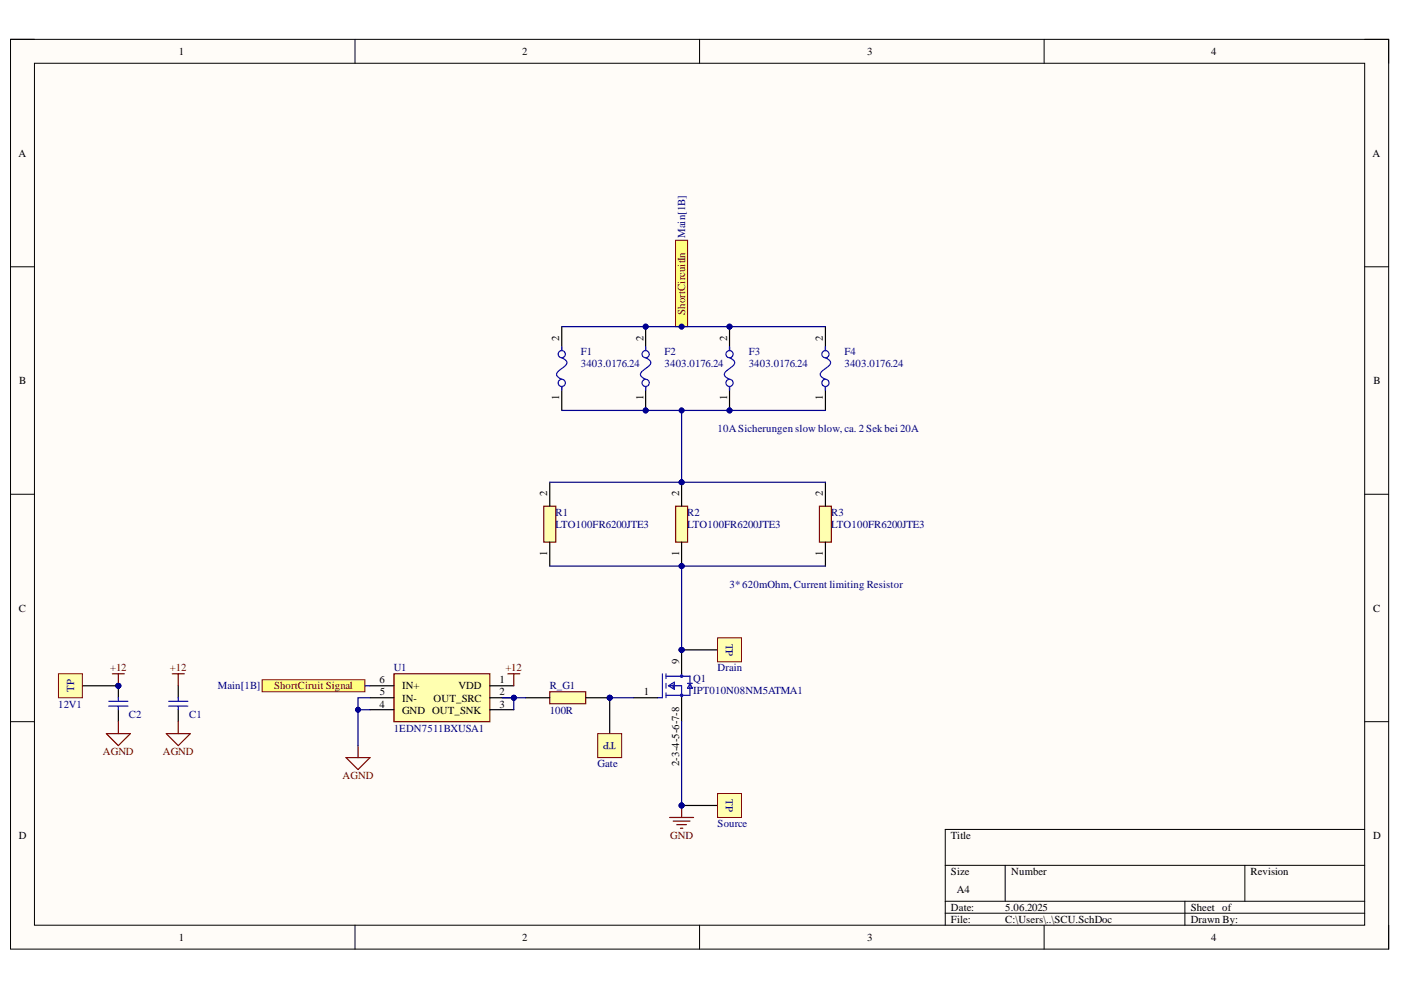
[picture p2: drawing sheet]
<svg xmlns="http://www.w3.org/2000/svg" width="297mm" height="210mm" viewBox="0 0 297 210" stroke-linecap="round" stroke-linejoin="round" font-family="sans-serif">
<defs><g id="words">
<g font-size="2.3">
<text x="37.9" y="11.7">1</text>
<text x="110.7" y="11.7">2</text>
<text x="183.9" y="11.7">3</text>
<text x="256.8" y="11.7">4</text>
<text x="3.9" y="33.3">A</text>
<text x="291" y="33.3">A</text>
<text x="118.6" y="72.3" transform="rotate(-90 118.6 72.3)">2</text>
<text x="136.4" y="72.3" transform="rotate(-90 136.4 72.3)">2</text>
<text x="154.2" y="72.3" transform="rotate(-90 154.2 72.3)">2</text>
<text x="174.5" y="72.3" transform="rotate(-90 174.5 72.3)">2</text>
<text x="4.1" y="81.4">B</text>
<text x="291.2" y="81.4">B</text>
<text x="118.6" y="84.8" transform="rotate(-90 118.6 84.8)">1</text>
<text x="136.4" y="84.8" transform="rotate(-90 136.4 84.8)">1</text>
<text x="154.2" y="84.8" transform="rotate(-90 154.2 84.8)">1</text>
<text x="174.5" y="84.8" transform="rotate(-90 174.5 84.8)">1</text>
<text x="116" y="105.3" transform="rotate(-90 116 105.3)">2</text>
<text x="144" y="105.3" transform="rotate(-90 144 105.3)">2</text>
<text x="174.5" y="105.3" transform="rotate(-90 174.5 105.3)">2</text>
<text x="116" y="117.8" transform="rotate(-90 116 117.8)">1</text>
<text x="144" y="117.8" transform="rotate(-90 144 117.8)">1</text>
<text x="174.5" y="117.8" transform="rotate(-90 174.5 117.8)">1</text>
<text x="4" y="129.7">C</text>
<text x="291.1" y="129.7">C</text>
<text x="144" y="140.8" transform="rotate(-90 144 140.8)">9</text>
<text x="153.9" y="138.5">Tp</text>
<text x="13.2" y="146.2">Tp</text>
<text x="80.4" y="144.9">6</text>
<text x="80.5" y="147.4">5</text>
<text x="85.3" y="146.2">IN+</text>
<text x="85.3" y="148.8">IN-</text>
<text x="91.9" y="148.8">OUT_SRC</text>
<text x="97.2" y="146.2">VDD</text>
<text x="105.9" y="144.9">1</text>
<text x="105.9" y="147.4">2</text>
<text x="136.5" y="147.4">1</text>
<text x="80.4" y="150">4</text>
<text x="85.3" y="151.3">GND OUT_SNK</text>
<text x="105.9" y="150">3</text>
<text x="130.1" y="159.8" transform="rotate(-90 130.1 159.8)">Tp</text>
<text x="144" y="162.5" transform="rotate(-90 144 162.5)">2-3-4-5-6-7-8</text>
<text x="153.9" y="171.6">Tp</text>
<text x="4" y="177.9">D</text>
<text x="201.6" y="177.9">Title</text>
<text x="291.1" y="177.9">D</text>
<text x="201.6" y="185.5">Size</text>
<text x="214.4" y="185.5">Number</text>
<text x="265.1" y="185.5">Revision</text>
<text x="202.9" y="189.3">A4</text>
<text x="201.6" y="193.1">Date:</text>
<text x="201.6" y="195.7">File:</text>
<text x="213.1" y="193.1">5.06.2025</text>
<text x="213.1" y="195.7">C:\Users\..\SCU.SchDoc</text>
<text x="252.5" y="193.1">Sheet of</text>
<text x="252.5" y="195.7">Drawn By:</text>
<text x="37.9" y="199.5">1</text>
<text x="110.7" y="199.5">2</text>
<text x="183.9" y="199.5">3</text>
<text x="256.8" y="199.5">4</text>
</g>
<g font-size="2.3" fill="#000080">
<text x="145.3" y="50.4" transform="rotate(-90 145.3 50.4)">Main[1B]</text>
<text x="123.1" y="75.4">F1</text>
<text x="123.1" y="77.9">3403.0176.24</text>
<text x="140.9" y="75.4">F2</text>
<text x="140.9" y="77.9">3403.0176.24</text>
<text x="158.7" y="75.4">F3</text>
<text x="158.7" y="77.9">3403.0176.24</text>
<text x="179" y="75.4">F4</text>
<text x="179" y="77.9">3403.0176.24</text>
<text x="152.1" y="91.7">10ASicherungen slow blow, ca. 2 Sek bei 20A</text>
<text x="117.8" y="109.4">R1</text>
<text x="117.8" y="111.9">LTO100FR6200JTE3</text>
<text x="145.7" y="109.4">R2</text>
<text x="145.7" y="111.9">LTO100FR6200JTE3</text>
<text x="176.3" y="109.4">R3</text>
<text x="176.3" y="111.9">LTO100FR6200JTE3</text>
<text x="154.7" y="124.6">3*620mOhm, Current limiting Resistor</text>
<text x="153.9" y="136.5" transform="rotate(90 153.9 136.5)">TP</text>
<text x="83.5" y="142.3">U1</text>
<text x="152.1" y="142.3">Drain</text>
<text x="15.7" y="146.7" transform="rotate(-90 15.7 146.7)">TP</text>
<text x="46.2" y="146.2">Main[1B]</text>
<text x="116.5" y="146.2">R_G1</text>
<text x="147" y="144.6">Q1</text>
<text x="147" y="147.2">IPT010N08NM5ATMA1</text>
<text x="12.3" y="150">12V1</text>
<text x="27.3" y="152.3">C2</text>
<text x="40.1" y="152.3">C1</text>
<text x="83.5" y="155.1">1EDN7511BXUSA1</text>
<text x="116.5" y="151.3">100R</text>
<text x="130.6" y="157.3" transform="rotate(-180 130.6 157.3)">TP</text>
<text x="126.7" y="162.7">Gate</text>
<text x="153.9" y="169.5" transform="rotate(90 153.9 169.5)">TP</text>
<text x="152.1" y="175.4">Source</text>
</g>
<g font-size="2.3" fill="#800000">
<text x="145.3" y="66.7" transform="rotate(-90 145.3 66.7)">ShortCircuitIn</text>
<text x="23.3" y="142.3">+12</text>
<text x="36" y="142.3">+12</text>
<text x="107.2" y="142.3">+12</text>
<text x="58.1" y="146.2">ShortCiruit Signal</text>
<text x="21.8" y="160.2">AGND</text>
<text x="34.5" y="160.2">AGND</text>
<text x="72.6" y="165.2">AGND</text>
<text x="142.1" y="177.9">GND</text>
</g>
</g></defs>
<path d="M2.2 8.3h292.2v192.9h-292.2z" fill-rule="evenodd" fill="#fffcf8"/>
<path d="M2.2 8.3h292.2v192.9h-292.2z" fill="none" stroke="#000" stroke-width=".21"/>
<path d="M7.3 13.4h282v182.8h-282z" fill-rule="evenodd" fill="#fffcf8"/>
<g fill="none" stroke="#000" stroke-width=".21">
<path d="M2.2 8.3h5.1M7.3 13.4h282v182.8h-282zM75.3 8.3v5.1M148.3 8.3v5.1M221.4 8.3v5.1M289.3 8.3h5.1v5.1M2.2 56.6h5.1M289.3 56.6h5.1M2.2 104.8h5.1M289.3 104.8h5.1M2.2 153h5.1M289.3 153h5.1"/>
<path d="M289.3 175.9h-88.9v20.3M75.3 196.2v5M148.3 196.2v5M200.4 183.5h88.9M200.4 191.1h88.9M200.4 193.6h88.9M213.1 183.5v7.6M221.4 196.2v5M251.2 191.1v5.1M263.9 183.5v7.6M294.4 196.2v5"/>
</g>
<path d="M115.3 107.3h2.5v7.6h-2.5z" fill-rule="evenodd" fill="#ffffb0"/>
<path d="M115.3 107.3h2.5v7.6h-2.5z" fill="none" stroke="#800000" stroke-width=".25"/>
<path d="M116.6 102.3v5M116.6 114.9v5.1" fill="none" stroke="#000" stroke-width=".25"/>
<circle cx="144.5" cy="120" r=".51" fill="#000080"/>
<circle cx="144.5" cy="120" r=".51" fill="none" stroke="#000080" stroke-width=".21"/>
<circle cx="144.5" cy="102.3" r=".51" fill="#000080"/>
<circle cx="144.5" cy="102.3" r=".51" fill="none" stroke="#000080" stroke-width=".21"/>
<path d="M143.2 107.3h2.6v7.6h-2.6z" fill-rule="evenodd" fill="#ffffb0"/>
<path d="M143.2 107.3h2.6v7.6h-2.6z" fill="none" stroke="#800000" stroke-width=".25"/>
<path d="M144.5 114.9v5.1" fill="none" stroke="#000" stroke-width=".25"/>
<circle cx="144.5" cy="120" r=".51" fill="#000080"/>
<circle cx="144.5" cy="120" r=".51" fill="none" stroke="#000080" stroke-width=".21"/>
<path d="M144.5 102.3v5" fill="none" stroke="#000" stroke-width=".25"/>
<circle cx="144.5" cy="102.3" r=".51" fill="#000080"/>
<circle cx="144.5" cy="102.3" r=".51" fill="none" stroke="#000080" stroke-width=".21"/>
<path d="M173.7 107.3h2.6v7.6h-2.6z" fill-rule="evenodd" fill="#ffffb0"/>
<path d="M173.7 107.3h2.6v7.6h-2.6z" fill="none" stroke="#800000" stroke-width=".25"/>
<path d="M175 102.3v5M175 114.9v5.1" fill="none" stroke="#000" stroke-width=".25"/>
<circle cx="154.7" cy="87" r=".51" fill="#000080"/>
<circle cx="154.7" cy="87" r=".51" fill="none" stroke="#000080" stroke-width=".21"/>
<circle cx="154.7" cy="69.3" r=".51" fill="#000080"/>
<circle cx="154.7" cy="69.3" r=".51" fill="none" stroke="#000080" stroke-width=".21"/>
<path d="M154.7 81.9v5.1" fill="none" stroke="#000" stroke-width=".25"/>
<circle cx="154.7" cy="87" r=".51" fill="#000080"/>
<circle cx="154.7" cy="87" r=".51" fill="none" stroke="#000080" stroke-width=".21"/>
<path d="M154.7 69.3v5" fill="none" stroke="#000" stroke-width=".25"/>
<circle cx="154.7" cy="69.3" r=".51" fill="#000080"/>
<circle cx="154.7" cy="69.3" r=".51" fill="none" stroke="#000080" stroke-width=".21"/>
<g fill="none" stroke="#00f" stroke-width=".25">
<path d="M154.7 75.9a1.1 1.1 0 0 1 1 1.3l-1.4 1.2a.95 .95 0 0 0-.7 .9 .95 .95 0 0 0 .7 1l.4 .1M154.7 73.6v.7M175 75.9a1.1 1.1 0 0 1 1 1.3l-1.4 1.2a.95 .95 0 0 0-.7 .9 .95 .95 0 0 0 .8 1l.3 .1M175 73.6v.7M154.7 81.9v.8M175 82v.7"/>
<circle cx="154.7" cy="75.1" r=".76"/>
<circle cx="175" cy="75.1" r=".76"/>
<circle cx="154.7" cy="81.2" r=".76"/>
<circle cx="175" cy="81.2" r=".76"/>
</g>
<path d="M175 69.3v5M175 82v5" fill="none" stroke="#000" stroke-width=".25"/>
<circle cx="136.9" cy="87" r=".51" fill="#000080"/>
<circle cx="136.9" cy="87" r=".51" fill="none" stroke="#000080" stroke-width=".21"/>
<circle cx="136.9" cy="69.3" r=".51" fill="#000080"/>
<circle cx="136.9" cy="69.3" r=".51" fill="none" stroke="#000080" stroke-width=".21"/>
<path d="M136.9 81.9v5.1" fill="none" stroke="#000" stroke-width=".25"/>
<circle cx="136.9" cy="87" r=".51" fill="#000080"/>
<circle cx="136.9" cy="87" r=".51" fill="none" stroke="#000080" stroke-width=".21"/>
<path d="M136.9 69.3v5" fill="none" stroke="#000" stroke-width=".25"/>
<circle cx="136.9" cy="69.3" r=".51" fill="#000080"/>
<circle cx="136.9" cy="69.3" r=".51" fill="none" stroke="#000080" stroke-width=".21"/>
<g fill="none" stroke="#00f" stroke-width=".25">
<path d="M119.1 75.9a1.1 1.1 0 0 1 1 1.3l-1.4 1.2a.94 .94 0 0 0-.4 1.5l.8 .5M119.1 73.6v.7M136.9 75.9a1.1 1.1 0 0 1 1 1.3l-1.4 1.2a.95 .95 0 0 0-.7 .9 .95 .95 0 0 0 .8 1l.3 .1M136.9 73.6v.7M119.1 81.9v.8M136.9 81.9v.8"/>
<circle cx="119.1" cy="75.1" r=".76"/>
<circle cx="136.9" cy="75.1" r=".76"/>
<circle cx="119.1" cy="81.2" r=".76"/>
<circle cx="136.9" cy="81.2" r=".76"/>
</g>
<path d="M119.1 69.3v5M119.1 81.9v5.1" fill="none" stroke="#000" stroke-width=".25"/>
<path d="M142 173.3h5.1M142.7 174.1h3.6M143.5 174.8h2M144.3 175.6h.5M144.5 170.8v2.5" fill="none" stroke="#800000" stroke-width=".25"/>
<circle cx="144.5" cy="170.8" r=".51" fill="#000080"/>
<circle cx="144.5" cy="170.8" r=".51" fill="none" stroke="#000080" stroke-width=".21"/>
<circle cx="144.5" cy="137.8" r=".51" fill="#000080"/>
<circle cx="144.5" cy="137.8" r=".51" fill="none" stroke="#000080" stroke-width=".21"/>
<g fill="none" stroke="#00f" stroke-width=".25">
<path d="M140.4 142.9v5h-1M141.2 142.9v1M141.2 144.9v1M141.2 146.9v1M141.2 143.4h5.1v4h-5.1M141.7 145.4l1.3-.8v1.6zM142 145.4h2.5v2.5M142.7 145.1v.8M144.5 142.9v.5M145.8 144.9h1M146.3 144.9l.5 1h-1z"/>
<circle cx="144.5" cy="143.4" r=".25"/>
<circle cx="144.5" cy="147.4" r=".25"/>
</g>
<path d="M144.5 137.8v5.1M134.3 147.9h5.1M144.5 147.9v5.1" fill="none" stroke="#000" stroke-width=".25"/>
<circle cx="144.5" cy="137.8" r=".51" fill="#000080"/>
<circle cx="144.5" cy="137.8" r=".51" fill="none" stroke="#000080" stroke-width=".21"/>
<circle cx="108.9" cy="147.9" r=".51" fill="#000080"/>
<circle cx="108.9" cy="147.9" r=".51" fill="none" stroke="#000080" stroke-width=".21"/>
<path d="M83.5 142.9h20.4v10.1h-20.4z" fill-rule="evenodd" fill="#ffffb0"/>
<path d="M83.5 142.9h20.4v10.1h-20.4z" fill="none" stroke="#800000" stroke-width=".25"/>
<path d="M103.9 145.4h5M103.9 147.9h5" fill="none" stroke="#000" stroke-width=".25"/>
<circle cx="108.9" cy="147.9" r=".51" fill="#000080"/>
<circle cx="108.9" cy="147.9" r=".51" fill="none" stroke="#000080" stroke-width=".21"/>
<path d="M78.4 150.5h5.1M78.4 145.4h5.1M78.4 147.9h5.1M103.9 150.5h5" fill="none" stroke="#000" stroke-width=".25"/>
<path d="M107.7 142.9h2.5M108.9 142.9v2.5" fill="none" stroke="#800000" stroke-width=".25"/>
<circle cx="129.3" cy="147.9" r=".51" fill="#000080"/>
<circle cx="129.3" cy="147.9" r=".51" fill="none" stroke="#000080" stroke-width=".21"/>
<path d="M116.6 146.7h7.6v2.5h-7.6z" fill-rule="evenodd" fill="#ffffb0"/>
<path d="M116.6 146.7h7.6v2.5h-7.6z" fill="none" stroke="#800000" stroke-width=".25"/>
<path d="M124.2 147.9h5.1" fill="none" stroke="#000" stroke-width=".25"/>
<circle cx="129.3" cy="147.9" r=".51" fill="#000080"/>
<circle cx="129.3" cy="147.9" r=".51" fill="none" stroke="#000080" stroke-width=".21"/>
<path d="M37.8 145.4v2.5M37.8 150.5v2.5M111.5 147.9h5.1" fill="none" stroke="#000" stroke-width=".25"/>
<path d="M35.8 148.7h4M35.8 149.7h4M37.8 147.9v.8M37.8 149.7v.8" fill="none" stroke="#00f" stroke-width=".25"/>
<path d="M36.5 142.9h2.6M37.8 142.9v2.5" fill="none" stroke="#800000" stroke-width=".25"/>
<path d="M55.6 144.1h21.8v2.6h-21.8z" fill-rule="evenodd" fill="#ffff80"/>
<path d="M55.6 144.1h21.8v2.6h-21.8z" fill="none" stroke="#800000" stroke-width=".21"/>
<path d="M143.2 50.9h2.6v18.4h-2.6z" fill-rule="evenodd" fill="#ffff80"/>
<path d="M143.2 50.9h2.6v18.4h-2.6z" fill="none" stroke="#800000" stroke-width=".21"/>
<circle cx="144.5" cy="69.3" r=".51" fill="#000080"/>
<circle cx="144.5" cy="69.3" r=".51" fill="none" stroke="#000080" stroke-width=".21"/>
<circle cx="25.1" cy="145.4" r=".51" fill="#000080"/>
<circle cx="25.1" cy="145.4" r=".51" fill="none" stroke="#000080" stroke-width=".21"/>
<path d="M25.1 145.4v2.5" fill="none" stroke="#000" stroke-width=".25"/>
<circle cx="25.1" cy="145.4" r=".51" fill="#000080"/>
<circle cx="25.1" cy="145.4" r=".51" fill="none" stroke="#000080" stroke-width=".21"/>
<path d="M25.1 150.5v2.5" fill="none" stroke="#000" stroke-width=".25"/>
<path d="M23.1 148.7h4M23.1 149.7h4M25.1 147.9v.8M25.1 149.7v.8" fill="none" stroke="#00f" stroke-width=".25"/>
<path d="M23.8 142.9h2.6M25.1 142.9v2.5" fill="none" stroke="#800000" stroke-width=".25"/>
<circle cx="25.1" cy="145.4" r=".51" fill="#000080"/>
<circle cx="25.1" cy="145.4" r=".51" fill="none" stroke="#000080" stroke-width=".21"/>
<path d="M22.5 155.6h5.1l-2.5 2.5zM25.1 153v2.6M35.3 155.6h5l-2.5 2.5zM37.8 153v2.6M75.9 158.1v2.5M73.4 160.6h5l-2.5 2.6z" fill="none" stroke="#800000" stroke-width=".25"/>
<circle cx="144.5" cy="170.8" r=".51" fill="#000080"/>
<circle cx="144.5" cy="170.8" r=".51" fill="none" stroke="#000080" stroke-width=".21"/>
<path d="M144.5 170.8h7.6" fill="none" stroke="#000" stroke-width=".25"/>
<circle cx="144.5" cy="170.8" r=".51" fill="#000080"/>
<circle cx="144.5" cy="170.8" r=".51" fill="none" stroke="#000080" stroke-width=".21"/>
<path d="M152.1 168.2h5.1v5.1h-5.1z" fill-rule="evenodd" fill="#ffffb0"/>
<path d="M152.1 168.2h5.1v5.1h-5.1z" fill="none" stroke="#800000" stroke-width=".21"/>
<circle cx="144.5" cy="137.8" r=".51" fill="#000080"/>
<circle cx="144.5" cy="137.8" r=".51" fill="none" stroke="#000080" stroke-width=".21"/>
<path d="M144.5 137.8h7.6" fill="none" stroke="#000" stroke-width=".25"/>
<circle cx="144.5" cy="137.8" r=".51" fill="#000080"/>
<circle cx="144.5" cy="137.8" r=".51" fill="none" stroke="#000080" stroke-width=".21"/>
<path d="M152.1 135.2h5.1v5.1h-5.1z" fill-rule="evenodd" fill="#ffffb0"/>
<path d="M152.1 135.2h5.1v5.1h-5.1z" fill="none" stroke="#800000" stroke-width=".21"/>
<circle cx="25.1" cy="145.4" r=".51" fill="#000080"/>
<circle cx="25.1" cy="145.4" r=".51" fill="none" stroke="#000080" stroke-width=".21"/>
<path d="M17.5 145.4h7.6" fill="none" stroke="#000" stroke-width=".25"/>
<circle cx="25.1" cy="145.4" r=".51" fill="#000080"/>
<circle cx="25.1" cy="145.4" r=".51" fill="none" stroke="#000080" stroke-width=".21"/>
<path d="M12.4 142.9h5.1v5h-5.1z" fill-rule="evenodd" fill="#ffffb0"/>
<path d="M12.4 142.9h5.1v5h-5.1z" fill="none" stroke="#800000" stroke-width=".21"/>
<circle cx="129.3" cy="147.9" r=".51" fill="#000080"/>
<circle cx="129.3" cy="147.9" r=".51" fill="none" stroke="#000080" stroke-width=".21"/>
<path d="M129.3 147.9v7.7" fill="none" stroke="#000" stroke-width=".25"/>
<circle cx="129.3" cy="147.9" r=".51" fill="#000080"/>
<circle cx="129.3" cy="147.9" r=".51" fill="none" stroke="#000080" stroke-width=".21"/>
<path d="M126.7 155.6h5.1v5h-5.1z" fill-rule="evenodd" fill="#ffffb0"/>
<path d="M126.7 155.6h5.1v5h-5.1z" fill="none" stroke="#800000" stroke-width=".21"/>
<path d="M116.6 102.3h58.4" fill="none" stroke="#000080" stroke-width=".25"/>
<circle cx="144.5" cy="102.3" r=".51" fill="#000080"/>
<circle cx="144.5" cy="102.3" r=".51" fill="none" stroke="#000080" stroke-width=".21"/>
<path d="M116.6 120h58.4" fill="none" stroke="#000080" stroke-width=".25"/>
<circle cx="144.5" cy="120" r=".51" fill="#000080"/>
<circle cx="144.5" cy="120" r=".51" fill="none" stroke="#000080" stroke-width=".21"/>
<path d="M119.1 69.3h55.9" fill="none" stroke="#000080" stroke-width=".25"/>
<circle cx="136.9" cy="69.3" r=".51" fill="#000080"/>
<circle cx="136.9" cy="69.3" r=".51" fill="none" stroke="#000080" stroke-width=".21"/>
<circle cx="144.5" cy="69.3" r=".51" fill="#000080"/>
<circle cx="144.5" cy="69.3" r=".51" fill="none" stroke="#000080" stroke-width=".21"/>
<circle cx="154.7" cy="69.3" r=".51" fill="#000080"/>
<circle cx="154.7" cy="69.3" r=".51" fill="none" stroke="#000080" stroke-width=".21"/>
<path d="M119.1 87h55.9" fill="none" stroke="#000080" stroke-width=".25"/>
<circle cx="136.9" cy="87" r=".51" fill="#000080"/>
<circle cx="136.9" cy="87" r=".51" fill="none" stroke="#000080" stroke-width=".21"/>
<circle cx="144.5" cy="87" r=".51" fill="#000080"/>
<circle cx="144.5" cy="87" r=".51" fill="none" stroke="#000080" stroke-width=".21"/>
<circle cx="154.7" cy="87" r=".51" fill="#000080"/>
<circle cx="154.7" cy="87" r=".51" fill="none" stroke="#000080" stroke-width=".21"/>
<path d="M144.5 87v15.3" fill="none" stroke="#000080" stroke-width=".25"/>
<circle cx="144.5" cy="87" r=".51" fill="#000080"/>
<circle cx="144.5" cy="87" r=".51" fill="none" stroke="#000080" stroke-width=".21"/>
<circle cx="144.5" cy="102.3" r=".51" fill="#000080"/>
<circle cx="144.5" cy="102.3" r=".51" fill="none" stroke="#000080" stroke-width=".21"/>
<path d="M144.5 120v17.8" fill="none" stroke="#000080" stroke-width=".25"/>
<circle cx="144.5" cy="120" r=".51" fill="#000080"/>
<circle cx="144.5" cy="120" r=".51" fill="none" stroke="#000080" stroke-width=".21"/>
<circle cx="144.5" cy="137.8" r=".51" fill="#000080"/>
<circle cx="144.5" cy="137.8" r=".51" fill="none" stroke="#000080" stroke-width=".21"/>
<path d="M144.5 153v17.8" fill="none" stroke="#000080" stroke-width=".25"/>
<circle cx="144.5" cy="170.8" r=".51" fill="#000080"/>
<circle cx="144.5" cy="170.8" r=".51" fill="none" stroke="#000080" stroke-width=".21"/>
<path d="M106.4 147.9h5.1" fill="none" stroke="#000080" stroke-width=".25"/>
<circle cx="108.9" cy="147.9" r=".51" fill="#000080"/>
<circle cx="108.9" cy="147.9" r=".51" fill="none" stroke="#000080" stroke-width=".21"/>
<path d="M108.9 147.9v2.6" fill="none" stroke="#000080" stroke-width=".25"/>
<circle cx="108.9" cy="147.9" r=".51" fill="#000080"/>
<circle cx="108.9" cy="147.9" r=".51" fill="none" stroke="#000080" stroke-width=".21"/>
<path d="M78.4 150.5h-2.5v7.6" fill="none" stroke="#000080" stroke-width=".25"/>
<circle cx="75.9" cy="150.5" r=".51" fill="#000080"/>
<circle cx="75.9" cy="150.5" r=".51" fill="none" stroke="#000080" stroke-width=".21"/>
<path d="M129.3 147.9h5" fill="none" stroke="#000080" stroke-width=".25"/>
<circle cx="129.3" cy="147.9" r=".51" fill="#000080"/>
<circle cx="129.3" cy="147.9" r=".51" fill="none" stroke="#000080" stroke-width=".21"/>
<path d="M77.4 145.4h1M78.4 147.9h-2.5v2.6" fill="none" stroke="#000080" stroke-width=".25"/>
<circle cx="75.9" cy="150.5" r=".51" fill="#000080"/>
<circle cx="75.9" cy="150.5" r=".51" fill="none" stroke="#000080" stroke-width=".21"/>
<use href="#words"/>
</svg>
